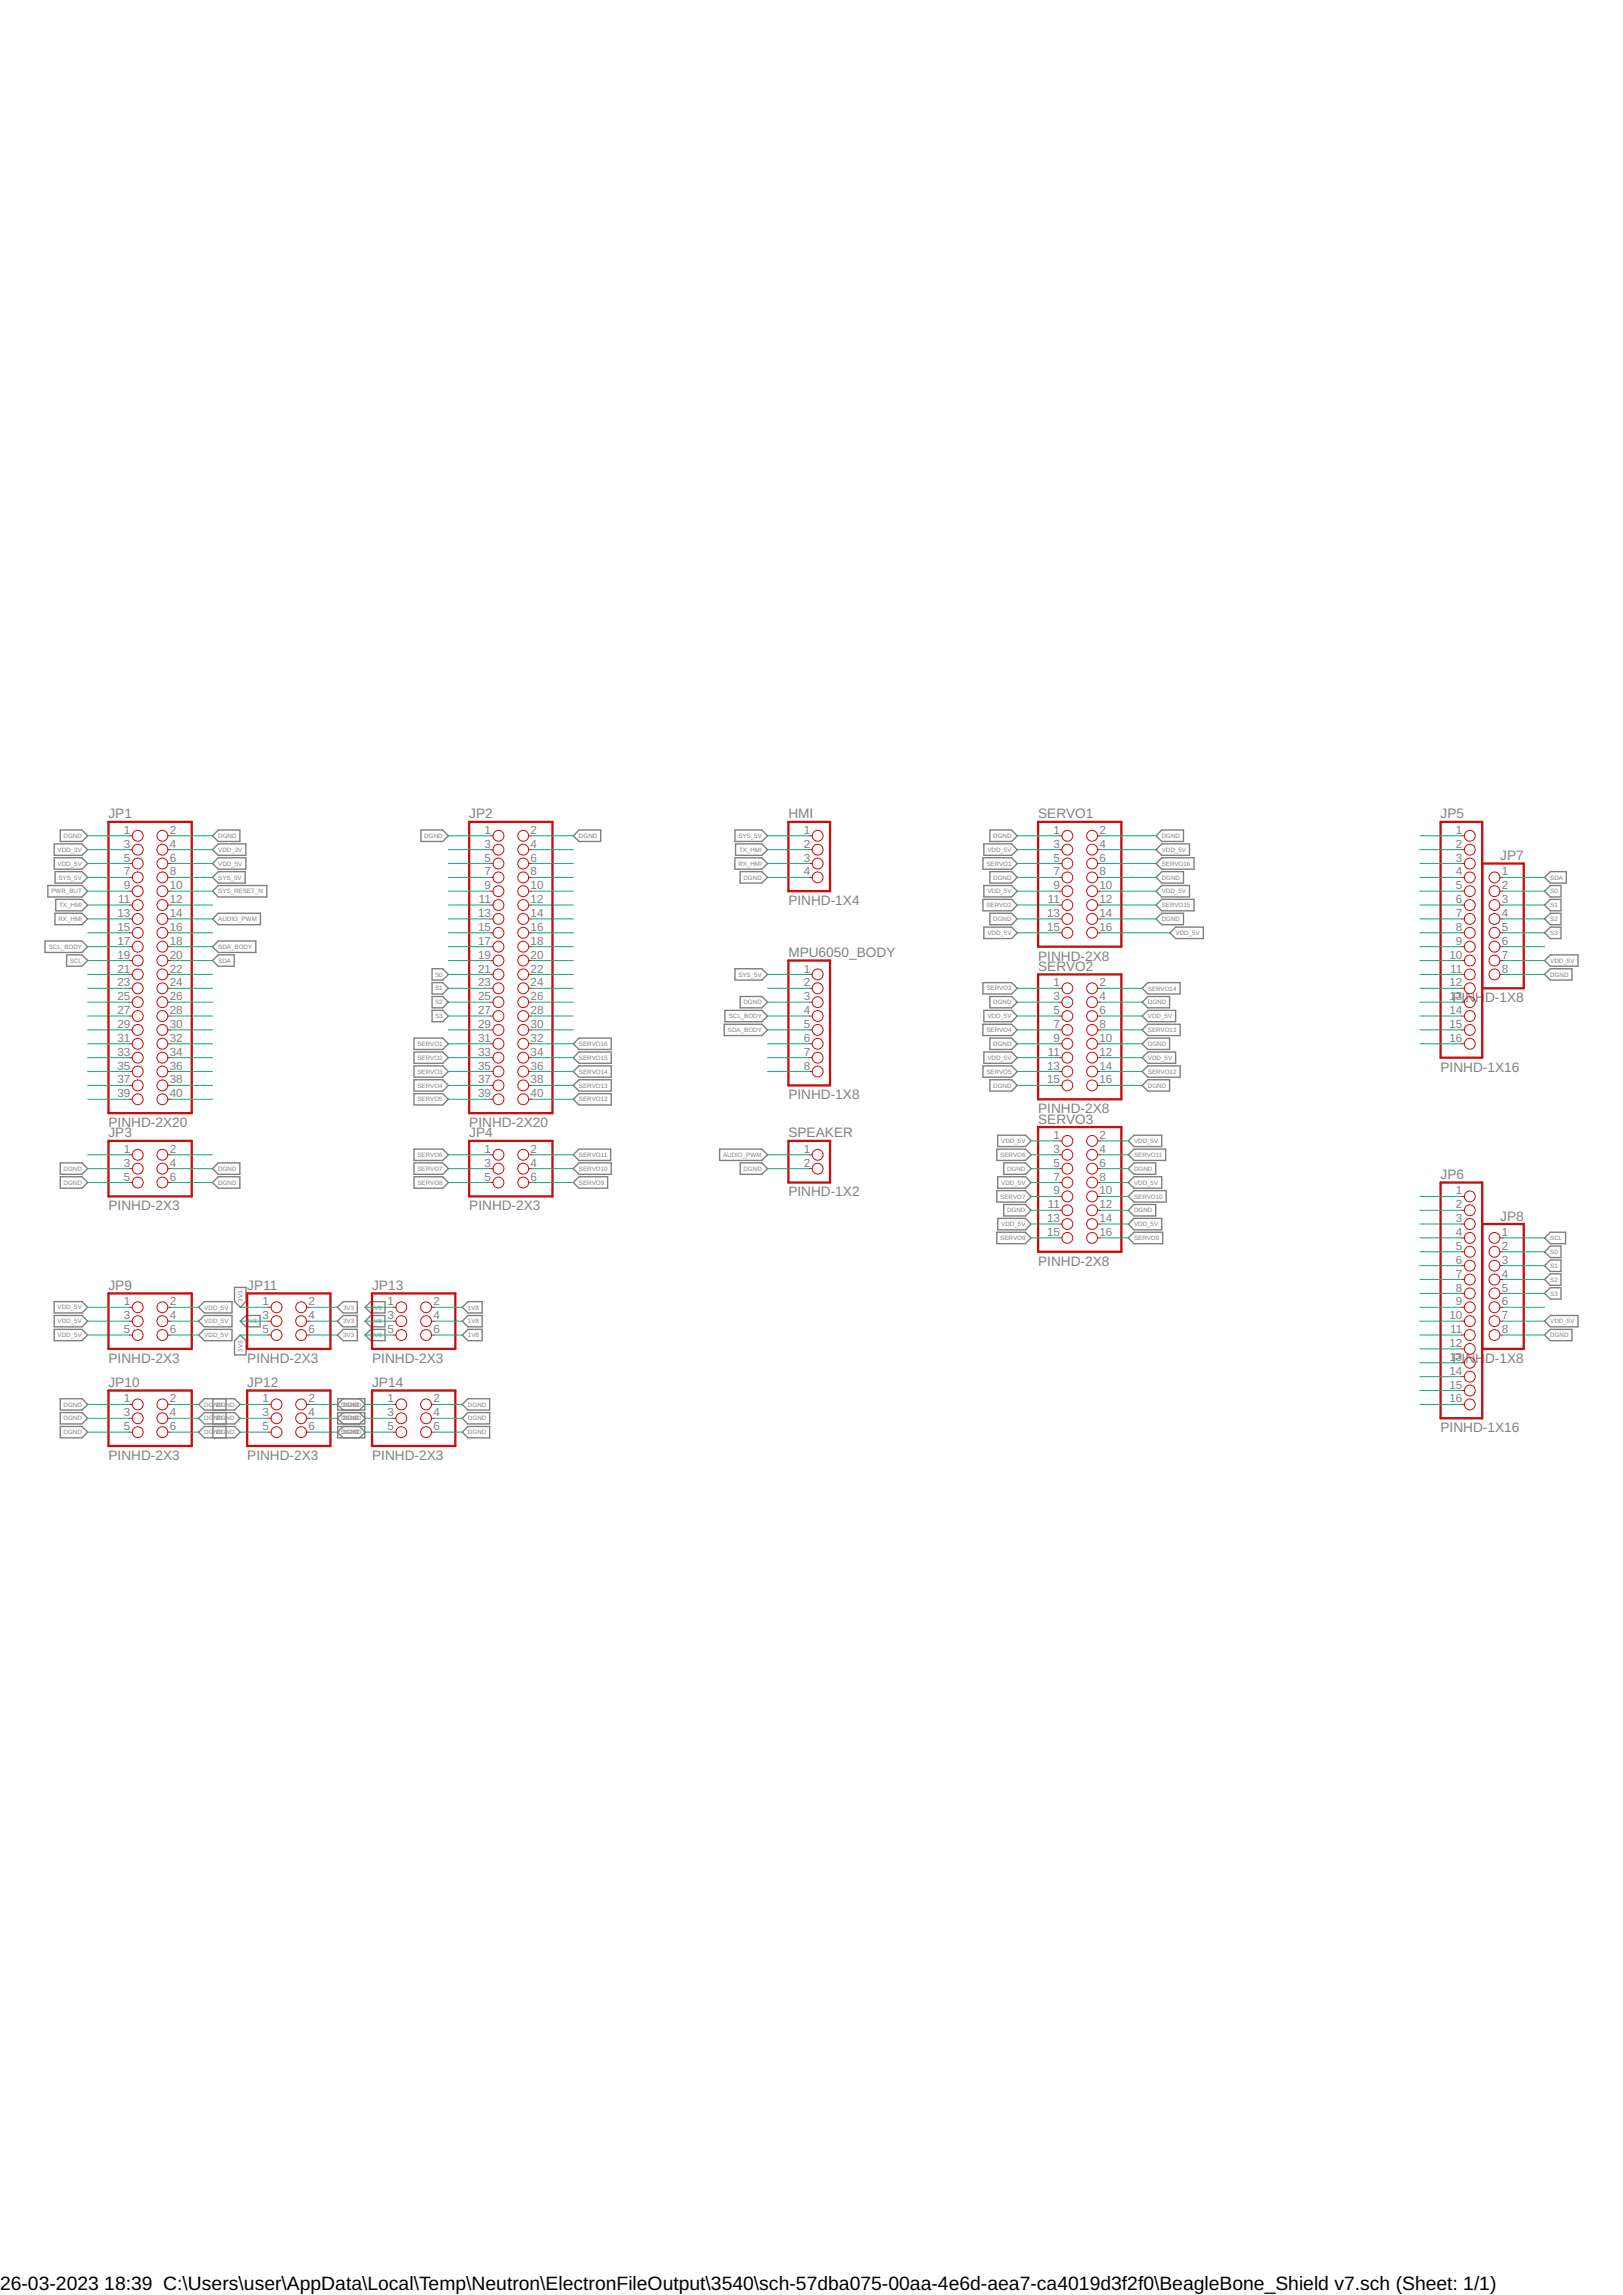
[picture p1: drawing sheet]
<svg xmlns="http://www.w3.org/2000/svg" width="297mm" height="420mm" viewBox="0 0 297 420" stroke-linecap="round" stroke-linejoin="round" font-family="sans-serif">
<defs><g id="words">
<g font-size="3.5">
<text x="0" y="419.2">26-03-2023</text>
<text x="19.1" y="419.2">18:39 C:\Users\user\AppData\Local\Temp\Neutron\ElectronFileOutput\3540\sch-57dba075-00aa-4e6d-aea7-ca4019d3f2f0\BeagleBone_Shield v7.sch (Sheet: 1/1)</text>
</g>
<g font-size="2.5" fill="#808080">
<text x="19.8" y="149.8">JP1</text>
<text x="85.9" y="149.8">JP2</text>
<text x="144.3" y="149.8">HMI</text>
<text x="190" y="149.8">SERVO1</text>
<text x="263.6" y="149.8">JP5</text>
<text x="274.6" y="157.4">JP7</text>
<text x="144.3" y="165.7">PINHD-1X4</text>
<text x="144.3" y="175.2">MPU6050_BODY</text>
<text x="190" y="175.9">PINHD-2X8</text>
<text x="190" y="177.8">SERVO2</text>
<text x="265.8" y="183.5">PINH</text>
<text x="271.8" y="183.5">D-1X8</text>
<text x="263.6" y="196.2">PINHD-1X16</text>
<text x="144.3" y="201.2">PINHD-1X8</text>
<text x="190" y="203.8">PINHD-2X8</text>
<text x="19.8" y="206.3">PINHD-2X20</text>
<text x="19.8" y="208.2">JP3</text>
<text x="85.9" y="206.3">PINHD-2X20</text>
<text x="85.9" y="208.2">JP4</text>
<text x="144.3" y="208.2">SPEAKER</text>
<text x="190" y="205.7">SERVO3</text>
<text x="263.6" y="215.8">JP6</text>
<text x="19.8" y="221.6">PINHD-2X3</text>
<text x="85.9" y="221.6">PINHD-2X3</text>
<text x="144.3" y="219">PINHD-1X2</text>
<text x="274.6" y="223.5">JP8</text>
<text x="190" y="231.7">PINHD-2X8</text>
<text x="19.8" y="236.2">JP9</text>
<text x="45.2" y="236.2">JP11</text>
<text x="68.1" y="236.2">JP13</text>
<text x="19.8" y="249.5">PINHD-2X3</text>
<text x="45.2" y="249.5">PINHD-2X3</text>
<text x="68.1" y="249.5">PINHD-2X3</text>
<text x="265.8" y="249.5">PINH</text>
<text x="271.8" y="249.5">D-1X8</text>
<text x="19.8" y="253.9">JP10</text>
<text x="45.2" y="253.9">JP12</text>
<text x="68.1" y="253.9">JP14</text>
<text x="263.6" y="262.2">PINHD-1X16</text>
<text x="19.8" y="267.3">PINHD-2X3</text>
<text x="45.2" y="267.3">PINHD-2X3</text>
<text x="68.1" y="267.3">PINHD-2X3</text>
</g>
<g font-size="2.1" fill="#808080">
<text x="22.7" y="152.7">1</text>
<text x="22.7" y="155.2">3</text>
<text x="31.1" y="152.7">2</text>
<text x="31.1" y="155.2">4</text>
<text x="88.7" y="152.7">1</text>
<text x="88.7" y="155.2">3</text>
<text x="97.1" y="152.7">2</text>
<text x="97.1" y="155.2">4</text>
<text x="147.1" y="152.7">1</text>
<text x="147.1" y="155.2">2</text>
<text x="192.8" y="152.7">1</text>
<text x="192.8" y="155.2">3</text>
<text x="201.2" y="152.7">2</text>
<text x="201.2" y="155.2">4</text>
<text x="266.5" y="152.7">1</text>
<text x="266.5" y="155.2">2</text>
<text x="22.7" y="157.7">5</text>
<text x="22.7" y="160.3">7</text>
<text x="31.1" y="157.7">6</text>
<text x="31.1" y="160.3">8</text>
<text x="88.7" y="157.7">5</text>
<text x="88.7" y="160.3">7</text>
<text x="97.1" y="157.7">6</text>
<text x="97.1" y="160.3">8</text>
<text x="147.1" y="157.7">3</text>
<text x="147.1" y="160.3">4</text>
<text x="192.8" y="157.7">5</text>
<text x="192.8" y="160.3">7</text>
<text x="201.2" y="157.7">6</text>
<text x="201.2" y="160.3">8</text>
<text x="266.5" y="157.7">3</text>
<text x="266.5" y="160.3">4</text>
<text x="274.9" y="160.3">1</text>
<text x="21.5" y="167.9">13</text>
<text x="21.6" y="165.3">11</text>
<text x="22.7" y="162.8">9</text>
<text x="31.1" y="162.8">10</text>
<text x="31.1" y="165.3">12</text>
<text x="31.1" y="167.9">14</text>
<text x="87.5" y="167.9">13</text>
<text x="87.7" y="165.3">11</text>
<text x="88.7" y="162.8">9</text>
<text x="97.1" y="162.8">10</text>
<text x="97.1" y="165.3">12</text>
<text x="97.1" y="167.9">14</text>
<text x="191.6" y="167.9">13</text>
<text x="191.8" y="165.3">11</text>
<text x="192.8" y="162.8">9</text>
<text x="201.2" y="162.8">10</text>
<text x="201.2" y="165.3">12</text>
<text x="201.2" y="167.9">14</text>
<text x="266.5" y="162.8">5</text>
<text x="266.5" y="165.3">6</text>
<text x="266.5" y="167.9">7</text>
<text x="274.9" y="162.8">2</text>
<text x="274.9" y="165.3">3</text>
<text x="274.9" y="167.9">4</text>
<text x="21.5" y="170.4">15</text>
<text x="21.5" y="173">17</text>
<text x="31.1" y="170.4">16</text>
<text x="31.1" y="173">18</text>
<text x="87.5" y="170.4">15</text>
<text x="87.5" y="173">17</text>
<text x="97.1" y="170.4">16</text>
<text x="97.1" y="173">18</text>
<text x="191.6" y="170.4">15</text>
<text x="201.2" y="170.4">16</text>
<text x="266.5" y="170.4">8</text>
<text x="266.5" y="173">9</text>
<text x="274.9" y="170.4">5</text>
<text x="274.9" y="173">6</text>
<text x="21.5" y="175.5">19</text>
<text x="21.5" y="178">21</text>
<text x="31.1" y="175.5">20</text>
<text x="31.1" y="178">22</text>
<text x="87.5" y="175.5">19</text>
<text x="87.5" y="178">21</text>
<text x="97.1" y="175.5">20</text>
<text x="97.1" y="178">22</text>
<text x="147.1" y="178">1</text>
<text x="265.3" y="175.5">10</text>
<text x="265.4" y="178">11</text>
<text x="274.9" y="175.5">7</text>
<text x="274.9" y="178">8</text>
<text x="21.5" y="180.6">23</text>
<text x="21.5" y="183.1">25</text>
<text x="21.5" y="185.7">27</text>
<text x="31.1" y="180.6">24</text>
<text x="31.1" y="183.1">26</text>
<text x="31.1" y="185.7">28</text>
<text x="87.5" y="180.6">23</text>
<text x="87.5" y="183.1">25</text>
<text x="87.5" y="185.7">27</text>
<text x="97.1" y="180.6">24</text>
<text x="97.1" y="183.1">26</text>
<text x="97.1" y="185.7">28</text>
<text x="147.1" y="180.6">2</text>
<text x="147.1" y="183.1">3</text>
<text x="147.1" y="185.7">4</text>
<text x="192.8" y="180.6">1</text>
<text x="192.8" y="183.1">3</text>
<text x="192.8" y="185.7">5</text>
<text x="201.2" y="180.6">2</text>
<text x="201.2" y="183.1">4</text>
<text x="201.2" y="185.7">6</text>
<text x="265.3" y="180.6">12</text>
<text x="265.3" y="183.1">13</text>
<text x="265.3" y="185.7">14</text>
<text x="21.5" y="188.2">29</text>
<text x="21.5" y="190.7">31</text>
<text x="31.1" y="188.2">30</text>
<text x="31.1" y="190.7">32</text>
<text x="87.5" y="188.2">29</text>
<text x="87.5" y="190.7">31</text>
<text x="97.1" y="188.2">30</text>
<text x="97.1" y="190.7">32</text>
<text x="147.1" y="188.2">5</text>
<text x="147.1" y="190.7">6</text>
<text x="192.8" y="188.2">7</text>
<text x="192.8" y="190.7">9</text>
<text x="201.2" y="188.2">8</text>
<text x="201.2" y="190.7">10</text>
<text x="265.3" y="188.2">15</text>
<text x="265.3" y="190.7">16</text>
<text x="21.5" y="193.3">33</text>
<text x="21.5" y="195.8">35</text>
<text x="31.1" y="193.3">34</text>
<text x="31.1" y="195.8">36</text>
<text x="87.5" y="193.3">33</text>
<text x="87.5" y="195.8">35</text>
<text x="97.1" y="193.3">34</text>
<text x="97.1" y="195.8">36</text>
<text x="147.1" y="193.3">7</text>
<text x="147.1" y="195.8">8</text>
<text x="191.6" y="195.8">13</text>
<text x="191.8" y="193.3">11</text>
<text x="201.2" y="193.3">12</text>
<text x="201.2" y="195.8">14</text>
<text x="21.5" y="198.4">37</text>
<text x="21.5" y="200.9">39</text>
<text x="31.1" y="198.4">38</text>
<text x="31.1" y="200.9">40</text>
<text x="87.5" y="198.4">37</text>
<text x="87.5" y="200.9">39</text>
<text x="97.1" y="198.4">38</text>
<text x="97.1" y="200.9">40</text>
<text x="191.6" y="198.4">15</text>
<text x="201.2" y="198.4">16</text>
<text x="192.8" y="208.5">1</text>
<text x="201.2" y="208.5">2</text>
<text x="22.7" y="211.1">1</text>
<text x="22.7" y="213.6">3</text>
<text x="31.1" y="211.1">2</text>
<text x="31.1" y="213.6">4</text>
<text x="88.7" y="211.1">1</text>
<text x="88.7" y="213.6">3</text>
<text x="97.1" y="211.1">2</text>
<text x="97.1" y="213.6">4</text>
<text x="147.1" y="211.1">1</text>
<text x="147.1" y="213.6">2</text>
<text x="192.8" y="211.1">3</text>
<text x="192.8" y="213.6">5</text>
<text x="201.2" y="211.1">4</text>
<text x="201.2" y="213.6">6</text>
<text x="22.7" y="216.1">5</text>
<text x="31.1" y="216.1">6</text>
<text x="88.7" y="216.1">5</text>
<text x="97.1" y="216.1">6</text>
<text x="191.8" y="221.2">11</text>
<text x="192.8" y="216.1">7</text>
<text x="192.8" y="218.7">9</text>
<text x="201.2" y="216.1">8</text>
<text x="201.2" y="218.7">10</text>
<text x="201.2" y="221.2">12</text>
<text x="266.5" y="218.7">1</text>
<text x="266.5" y="221.2">2</text>
<text x="191.6" y="223.7">13</text>
<text x="191.6" y="226.3">15</text>
<text x="201.2" y="223.7">14</text>
<text x="201.2" y="226.3">16</text>
<text x="266.5" y="223.7">3</text>
<text x="266.5" y="226.3">4</text>
<text x="274.9" y="226.3">1</text>
<text x="266.5" y="228.8">5</text>
<text x="266.5" y="231.4">6</text>
<text x="266.5" y="233.9">7</text>
<text x="274.9" y="228.8">2</text>
<text x="274.9" y="231.4">3</text>
<text x="274.9" y="233.9">4</text>
<text x="22.7" y="239">1</text>
<text x="31.1" y="239">2</text>
<text x="48.1" y="239">1</text>
<text x="56.5" y="239">2</text>
<text x="70.9" y="239">1</text>
<text x="79.3" y="239">2</text>
<text x="266.5" y="236.4">8</text>
<text x="266.5" y="239">9</text>
<text x="274.9" y="236.4">5</text>
<text x="274.9" y="239">6</text>
<text x="22.7" y="241.5">3</text>
<text x="22.7" y="244.1">5</text>
<text x="31.1" y="241.5">4</text>
<text x="31.1" y="244.1">6</text>
<text x="48.1" y="241.5">3</text>
<text x="48.1" y="244.1">5</text>
<text x="56.5" y="241.5">4</text>
<text x="56.5" y="244.1">6</text>
<text x="70.9" y="241.5">3</text>
<text x="70.9" y="244.1">5</text>
<text x="79.3" y="241.5">4</text>
<text x="79.3" y="244.1">6</text>
<text x="265.3" y="241.5">10</text>
<text x="265.4" y="244.1">11</text>
<text x="274.9" y="241.5">7</text>
<text x="274.9" y="244.1">8</text>
<text x="265.3" y="246.6">12</text>
<text x="265.3" y="249.1">13</text>
<text x="265.3" y="251.7">14</text>
<text x="22.7" y="256.8">1</text>
<text x="31.1" y="256.8">2</text>
<text x="48.1" y="256.8">1</text>
<text x="56.5" y="256.8">2</text>
<text x="70.9" y="256.8">1</text>
<text x="79.3" y="256.8">2</text>
<text x="265.3" y="254.2">15</text>
<text x="265.3" y="256.8">16</text>
<text x="22.7" y="259.3">3</text>
<text x="22.7" y="261.8">5</text>
<text x="31.1" y="259.3">4</text>
<text x="31.1" y="261.8">6</text>
<text x="48.1" y="259.3">3</text>
<text x="48.1" y="261.8">5</text>
<text x="56.5" y="259.3">4</text>
<text x="56.5" y="261.8">6</text>
<text x="70.9" y="259.3">3</text>
<text x="70.9" y="261.8">5</text>
<text x="79.3" y="259.3">4</text>
<text x="79.3" y="261.8">6</text>
</g>
<g font-size="1.1" fill="#808080">
<text x="10.6" y="156">VDD_3V</text>
<text x="11.6" y="153.4">DGND</text>
<text x="39.9" y="153.4">DGND</text>
<text x="39.9" y="156">VDD_3V</text>
<text x="77.7" y="153.4">DGND</text>
<text x="106" y="153.4">DGND</text>
<text x="135.1" y="153.4">SYS_5V</text>
<text x="135.3" y="155.9">TX_HMI</text>
<text x="180.7" y="155.9">VDD_5V</text>
<text x="181.8" y="153.4">DGND</text>
<text x="212.6" y="153.4">DGND</text>
<text x="212.6" y="156">VDD_5V</text>
<text x="10.6" y="158.5">VDD_5V</text>
<text x="10.7" y="161">SYS_5V</text>
<text x="39.9" y="161">SYS_5V</text>
<text x="39.9" y="158.5">VDD_5V</text>
<text x="135.1" y="158.5">RX_HMI</text>
<text x="136.1" y="161">DGND</text>
<text x="180.5" y="158.5">SERVO1</text>
<text x="181.8" y="161">DGND</text>
<text x="212.6" y="161">DGND</text>
<text x="212.6" y="158.5">SERVO16</text>
<text x="283.7" y="161">SDA</text>
<text x="9.3" y="163.6">PWR_BUT</text>
<text x="10.8" y="166.1">TX_HMI</text>
<text x="39.9" y="163.6">SYS_RESET_N</text>
<text x="180.5" y="166.1">SERVO2</text>
<text x="180.7" y="163.6">VDD_5V</text>
<text x="212.6" y="163.6">VDD_5V</text>
<text x="212.6" y="166.1">SERVO15</text>
<text x="283.7" y="163.6">S0</text>
<text x="283.7" y="166.1">S1</text>
<text x="8.9" y="173.7">SCL_BODY</text>
<text x="10.7" y="168.6">RX_HMI</text>
<text x="39.9" y="173.7">SDA_BODY</text>
<text x="39.9" y="168.6">AUDIO_PWM</text>
<text x="180.7" y="171.2">VDD_5V</text>
<text x="181.8" y="168.6">DGND</text>
<text x="212.6" y="168.6">DGND</text>
<text x="215.2" y="171.2">VDD_5V</text>
<text x="283.7" y="168.6">S2</text>
<text x="283.7" y="171.2">S3</text>
<text x="12.8" y="176.3">SCL</text>
<text x="39.9" y="176.3">SDA</text>
<text x="79.6" y="178.8">S0</text>
<text x="135.1" y="178.8">SYS_5V</text>
<text x="283.7" y="178.8">DGND</text>
<text x="283.7" y="176.3">VDD_5V</text>
<text x="79.6" y="181.3">S1</text>
<text x="79.6" y="183.9">S2</text>
<text x="136.1" y="183.9">DGND</text>
<text x="180.5" y="181.3">SERVO3</text>
<text x="181.8" y="183.9">DGND</text>
<text x="210.1" y="183.9">DGND</text>
<text x="210.1" y="181.3">SERVO14</text>
<text x="76.4" y="191.5">SERVO1</text>
<text x="79.6" y="186.4">S3</text>
<text x="106" y="191.5">SERVO16</text>
<text x="133.2" y="189">SDA_BODY</text>
<text x="133.4" y="186.4">SCL_BODY</text>
<text x="180.5" y="189">SERVO4</text>
<text x="180.7" y="186.4">VDD_5V</text>
<text x="181.8" y="191.5">DGND</text>
<text x="210.1" y="191.5">DGND</text>
<text x="210.1" y="186.4">VDD_5V</text>
<text x="210.1" y="189">SERVO13</text>
<text x="76.4" y="194">SERVO2</text>
<text x="76.4" y="196.6">SERVO3</text>
<text x="106" y="194">SERVO15</text>
<text x="106" y="196.6">SERVO14</text>
<text x="180.5" y="196.6">SERVO5</text>
<text x="180.7" y="194">VDD_5V</text>
<text x="210.1" y="194">VDD_5V</text>
<text x="210.1" y="196.6">SERVO12</text>
<text x="76.4" y="199.1">SERVO4</text>
<text x="76.4" y="201.6">SERVO5</text>
<text x="106" y="199.1">SERVO13</text>
<text x="106" y="201.7">SERVO12</text>
<text x="181.8" y="199.1">DGND</text>
<text x="210.1" y="199.1">DGND</text>
<text x="183.2" y="209.3">VDD_5V</text>
<text x="207.5" y="209.3">VDD_5V</text>
<text x="11.6" y="214.3">DGND</text>
<text x="39.9" y="214.3">DGND</text>
<text x="76.4" y="211.8">SERVO6</text>
<text x="76.4" y="214.3">SERVO7</text>
<text x="106" y="211.8">SERVO11</text>
<text x="106" y="214.4">SERVO10</text>
<text x="132.3" y="211.8">AUDIO_PWM</text>
<text x="136.1" y="214.3">DGND</text>
<text x="183.1" y="211.8">SERVO6</text>
<text x="184.3" y="214.3">DGND</text>
<text x="207.5" y="214.4">DGND</text>
<text x="207.5" y="211.8">SERVO11</text>
<text x="11.6" y="216.9">DGND</text>
<text x="39.9" y="216.9">DGND</text>
<text x="76.4" y="216.9">SERVO8</text>
<text x="106" y="216.9">SERVO9</text>
<text x="183.1" y="219.4">SERVO7</text>
<text x="183.2" y="216.9">VDD_5V</text>
<text x="184.3" y="222">DGND</text>
<text x="207.5" y="222">DGND</text>
<text x="207.5" y="216.9">VDD_5V</text>
<text x="207.5" y="219.4">SERVO10</text>
<text x="183.1" y="227">SERVO8</text>
<text x="183.2" y="224.5">VDD_5V</text>
<text x="207.5" y="224.5">VDD_5V</text>
<text x="207.5" y="227">SERVO9</text>
<text x="283.7" y="227">SCL</text>
<text x="283.7" y="229.6">S0</text>
<text x="283.7" y="232.1">S1</text>
<text x="10.6" y="239.7">VDD_5V</text>
<text x="37.4" y="239.7">VDD_5V</text>
<text x="44.4" y="238.3" transform="rotate(-90 44.4 238.3)">3V3</text>
<text x="62.8" y="239.7">3V3</text>
<text x="67.9" y="239.7">1V8</text>
<text x="85.6" y="239.7">1V8</text>
<text x="283.7" y="234.7">S2</text>
<text x="283.7" y="237.2">S3</text>
<text x="10.6" y="242.3">VDD_5V</text>
<text x="10.6" y="244.8">VDD_5V</text>
<text x="37.4" y="242.3">VDD_5V</text>
<text x="37.4" y="244.8">VDD_5V</text>
<text x="45" y="242.3">3V3</text>
<text x="62.8" y="242.3">3V3</text>
<text x="62.8" y="244.8">3V3</text>
<text x="67.9" y="242.3">1V8</text>
<text x="67.9" y="244.8">1V8</text>
<text x="85.6" y="242.3">1V8</text>
<text x="85.6" y="244.8">1V8</text>
<text x="283.7" y="244.8">DGND</text>
<text x="283.7" y="242.3">VDD_5V</text>
<text x="44.4" y="247.5" transform="rotate(-90 44.4 247.5)">3V3</text>
<text x="11.6" y="257.5">DGND</text>
<text x="37.4" y="257.5">DG</text>
<text x="39.1" y="257.5">NDDGND</text>
<text x="62.4" y="257.5">DDGND</text>
<text x="63.6" y="257.5">GND</text>
<text x="85.6" y="257.5">DGND</text>
<text x="11.6" y="260">DGND</text>
<text x="11.6" y="262.6">DGND</text>
<text x="37.4" y="260.1">DG</text>
<text x="37.4" y="262.6">DG</text>
<text x="39.1" y="260.1">NDDGND</text>
<text x="39.1" y="262.6">NDDGND</text>
<text x="62.4" y="260">DDGND</text>
<text x="62.4" y="262.6">DDGND</text>
<text x="63.6" y="260.1">GND</text>
<text x="63.6" y="262.6">GND</text>
<text x="85.6" y="260.1">DGND</text>
<text x="85.6" y="262.6">DGND</text>
</g>
</g></defs>
<g fill="none" stroke="#808080" stroke-width=".25">
<path d="M9.9 154.5h5.1l1 1.1-1 1h-5.1zM9.9 157h5.1l1 1.1-1 1h-5.1zM10.1 159.6h4.9l1 1-1 1.1h-4.9zM11 152h4l1 1-1 1.1h-4zM39.9 152h4v2.1h-4l-1-1.1zM39.9 159.6h5v2.1h-5l-1-1.1zM39.9 154.5h5.1v2.1h-5.1l-1-1zM39.9 157h5.1v2.1h-5.1l-1-1zM77 152h4l1.1 1-1.1 1.1h-4zM106 152h3.9v2.1h-3.9l-1.1-1.1zM134.5 157h4.9l1.1 1.1-1.1 1h-4.9zM134.5 152h4.9l1.1 1-1.1 1.1h-4.9z"/>
<path d="M134.6 154.5h4.8l1.1 1.1-1.1 1h-4.8zM135.5 159.6h3.9l1.1 1-1.1 1.1h-3.9zM179.9 157h5.2l1.1 1.1-1.1 1h-5.2zM180.1 154.5h5l1.1 1.1-1.1 1h-5zM181.2 152h3.9l1.1 1-1.1 1.1h-3.9zM181.2 159.6h3.9l1.1 1-1.1 1.1h-3.9zM212.6 152h4v2.1h-4l-1-1.1zM212.6 159.6h4v2.1h-4l-1-1.1zM212.6 154.5h5.1v2.1h-5.1l-1-1zM212.6 157h5.9v2.1h-5.9l-1-1zM8.2 172.3h6.8l1 1-1 1.1h-6.8zM8.8 162.1h6.2l1 1.1-1 1h-6.2z"/>
<path d="M10.1 167.2h4.9l1 1-1 1.1h-4.9zM10.2 164.7h4.8l1 1-1 1.1h-4.8zM12.2 174.8h2.8l1 1.1-1 1h-2.8zM38.9 168.2l1-1h7.8v2.1h-7.8zM38.9 163.2l1-1.1h8.9v2.1h-8.9zM38.9 173.3l1-1h6.9v2.1h-6.9zM39.9 174.8h3v2.1h-3l-1-1zM79.1 177.4h1.9l1.1 1-1.1 1h-1.9zM79.1 179.9h1.9l1.1 1-1.1 1.1h-1.9zM134.5 177.4h4.9l1.1 1-1.1 1h-4.9zM179.9 164.7h5.2l1.1 1-1.1 1.1h-5.2zM179.9 179.9h5.2l1.1 1-1.1 1.1h-5.2z"/>
<path d="M180.1 162.1h5l1.1 1.1-1.1 1h-5zM180.1 169.7h5l1.1 1.1-1.1 1h-5zM181.2 167.2h3.9l1.1 1-1.1 1.1h-3.9zM211.6 168.2l1-1h4v2.1h-4zM211.6 165.7l1-1h5.9v2.1h-5.9zM211.6 163.2l1-1.1h5.1v2.1h-5.1zM214.1 170.8l1.1-1.1h5v2.1h-5zM282.7 160.6l1-1h3v2.1h-3zM282.7 168.2l1-1h2v2.1h-2zM282.7 178.4l1-1h4v2h-4zM282.7 163.2l1-1.1h2v2.1h-2zM282.7 165.7l1-1h2v2.1h-2z"/>
<path d="M282.7 170.8l1-1.1h2v2.1h-2zM282.7 175.9l1-1.1h5.1v2.1h-5.1zM75.8 190.1h5.2l1.1 1-1.1 1h-5.2zM75.8 192.6h5.2l1.1 1-1.1 1.1h-5.2zM75.8 197.7h5.2l1.1 1-1.1 1h-5.2zM75.8 195.1h5.2l1.1 1.1-1.1 1h-5.2zM79.1 182.4h1.9l1.1 1.1-1.1 1h-1.9zM79.1 185h1.9l1.1 1-1.1 1h-1.9zM104.9 198.7l1.1-1h5.9v2h-5.9zM104.9 191.1l1.1-1h5.9v2h-5.9zM104.9 193.6l1.1-1h5.9v2.1h-5.9zM104.9 196.2l1.1-1.1h5.9v2.1h-5.9z"/>
<path d="M132.5 187.5h6.9l1.1 1.1-1.1 1h-6.9zM132.7 185h6.7l1.1 1-1.1 1h-6.7zM135.5 182.4h3.9l1.1 1.1-1.1 1h-3.9zM179.9 187.5h5.2l1.1 1.1-1.1 1h-5.2zM179.9 195.1h5.2l1.1 1.1-1.1 1h-5.2zM180.1 192.6h5l1.1 1-1.1 1.1h-5zM180.1 185h5l1.1 1-1.1 1h-5zM181.2 182.4h3.9l1.1 1.1-1.1 1h-3.9zM181.2 190.1h3.9l1.1 1-1.1 1h-3.9zM181.2 197.7h3.9l1.1 1-1.1 1h-3.9zM209 183.5l1.1-1.1h4v2.1h-4zM209 191.1l1.1-1h4v2h-4z"/>
<path d="M209 198.7l1.1-1h4v2h-4zM209 193.6l1.1-1h5.1v2.1h-5.1zM209 186l1.1-1h5.1v2h-5.1zM209 188.6l1.1-1.1h5.9v2.1h-5.9zM209 196.2l1.1-1.1h5.9v2.1h-5.9zM209 180.9l1.1-1h5.9v2.1h-5.9zM11 212.9h4l1 1.1-1 1h-4zM11 215.4h4l1 1.1-1 1h-4zM39.9 212.9h4v2.1h-4l-1-1zM39.9 215.4h4v2.1h-4l-1-1zM75.8 212.9h5.2l1.1 1.1-1.1 1h-5.2zM75.8 215.4h5.2l1.1 1.1-1.1 1h-5.2z"/>
<path d="M75.8 210.4h5.2l1.1 1-1.1 1h-5.2zM75.8 200.2h5.2l1.1 1.1-1.1 1h-5.2zM104.9 201.3l1.1-1.1h5.9v2.1h-5.9zM104.9 211.4l1.1-1h5.8v2h-5.8zM106 212.9h5.9v2.1h-5.9l-1.1-1zM106 215.4h5.2v2.1h-5.2l-1.1-1zM131.7 210.4h7.7l1.1 1-1.1 1h-7.7zM135.5 212.9h3.9l1.1 1.1-1.1 1h-3.9zM182.4 210.4h5.3l1 1-1 1h-5.3zM182.4 218h5.3l1 1-1 1.1h-5.3zM182.6 215.4h5.1l1 1.1-1 1h-5.1zM182.6 207.8h5.1l1 1.1-1 1h-5.1z"/>
<path d="M183.7 212.9h4l1 1.1-1 1h-4zM206.5 211.4l1-1h5.8v2h-5.8zM206.5 208.9l1-1.1h5.1v2.1h-5.1zM207.5 212.9h4v2.1h-4l-1-1zM207.5 215.4h5.1v2.1h-5.1l-1-1zM207.5 218h5.9v2.1h-5.9l-1-1.1zM9.9 238.3h5.1l1 1-1 1.1h-5.1zM36.4 239.3l1-1h5.1v2.1h-5.1zM42.9 235.7h2.1v2.6l-1 1-1.1-1zM61.7 239.3l1.1-1h2.6v2.1h-2.6zM66.8 239.3l1.1-1h2.6v2.1h-2.6zM84.6 239.3l1-1h2.6v2.1h-2.6z"/>
<path d="M182.4 225.6h5.3l1 1-1 1.1h-5.3zM182.6 223.1h5.1l1 1-1 1h-5.1zM183.7 220.5h4l1 1.1-1 1h-4zM206.5 224.1l1-1h5.1v2h-5.1zM206.5 226.6l1-1h5.3v2.1h-5.3zM207.5 220.5h4v2.1h-4l-1-1zM282.7 226.6l1-1h2.8v2.1h-2.8zM282.7 229.2l1-1.1h2v2.1h-2zM282.7 231.7l1-1h2v2.1h-2zM282.7 234.3l1-1.1h2v2.1h-2zM282.7 236.8l1-1h2v2h-2zM9.9 240.8h5.1l1 1.1-1 1h-5.1z"/>
<path d="M9.9 243.4h5.1l1 1-1 1h-5.1zM11 256.1h4l1 1-1 1h-4zM11 258.6h4l1 1.1-1 1h-4zM36.4 241.9l1-1.1h5.1v2.1h-5.1zM37.4 256.1h5.5l1.1 1-1.1 1h-5.5l-1-1zM37.4 258.6h5.5l1.1 1.1-1.1 1h-5.5l-1-1zM37.4 243.4h5.1v2h-5.1l-1-1zM39 256.1v2M39 258.6v2.1M41.4 256.1v2M41.4 258.6v2.1M42.9 245.4l1.1-1 1 1v2.7h-2.1z"/>
<path d="M44 241.9l1-1.1h2.6v2.1h-2.6zM61.7 244.4l1.1-1h2.6v2h-2.6zM61.7 241.9l1.1-1.1h2.6v2.1h-2.6zM61.8 256.1h5v2h-5zM61.8 258.6h5v2.1h-5zM62.8 256.1l-1.1 1 1.1 1M62.8 258.6l-1.1 1.1 1.1 1M65.8 256.1l1 1-1 1M65.8 258.6l1 1.1-1 1M66.8 241.9l1.1-1.1h2.6v2.1h-2.6zM67.9 243.4h2.6v2h-2.6l-1.1-1zM84.6 257.1l1-1h4v2h-4z"/>
<path d="M84.6 259.7l1-1.1h4v2.1h-4zM84.6 241.9l1-1.1h2.6v2.1h-2.6zM84.6 244.4l1-1h2.6v2h-2.6zM282.7 244.4l1-1h4v2h-4zM282.7 241.9l1-1.1h5.1v2.1h-5.1zM11 261.2h4l1 1-1 1h-4zM37.4 261.2h5.5l1.1 1-1.1 1h-5.5l-1-1zM39 261.2v2M41.4 261.2v2M61.8 261.2h5v2h-5zM62.8 261.2l-1.1 1 1.1 1M65.8 261.2l1 1-1 1"/>
<path d="M84.6 262.2l1-1h4v2h-4z"/>
</g>
<g fill="none" stroke="#c90d0c" stroke-width=".42">
<path d="M19.9 150.5h15.2v53.3h-15.2zM85.9 150.5h15.2v53.3h-15.2zM144.3 150.5h7.6v12.7h-7.6zM190 150.5h15.2v22.8h-15.2zM263.7 150.5h7.6v43.1h-7.6zM271.3 158.1h7.6v22.8h-7.6M144.3 175.9h7.6v22.8h-7.6zM190 178.4h15.2v22.9h-15.2zM19.9 208.9h15.2v10.1h-15.2zM85.9 208.9h15.2v10.1h-15.2zM144.3 208.9h7.6v7.6h-7.6zM190 206.3h15.2v22.9h-15.2z"/>
<path d="M263.7 216.5h7.6v43.2h-7.6zM19.9 236.8h15.2v10.2h-15.2zM45.2 236.8h15.3v10.2h-15.3zM68.1 236.8h15.2v10.2h-15.2zM271.3 224.1h7.6v22.9h-7.6M19.9 254.6h15.2v10.1h-15.2zM45.2 254.6h15.3v10.1h-15.3zM68.1 254.6h15.2v10.1h-15.2z"/>
</g>
<g fill="none" stroke="#c90d0c" stroke-width=".18">
<path d="M23.7 153h.5M23.7 155.6h.5M23.7 158.1h.5M30.7 153h.6M30.7 155.6h.6M30.7 158.1h.6M89.7 153h.5M89.7 155.6h.5M89.7 158.1h.5M96.8 153h.5M96.8 155.6h.5M96.8 158.1h.5"/>
<path d="M148.1 153h.6M148.1 155.6h.6M148.1 158.1h.6M193.8 153h.6M193.8 155.6h.6M193.8 158.1h.6M200.9 153h.5M200.9 155.6h.5M200.9 158.1h.5M267.5 153h.5M267.5 155.6h.5M267.5 158.1h.5"/>
<path d="M23.7 160.6h.5M23.7 163.2h.5M23.7 165.7h.5M23.7 168.2h.5M23.7 170.8h.5M23.7 173.3h.5M23.7 175.9h.5M23.7 178.4h.5M30.7 160.6h.6M30.7 163.2h.6M30.7 165.7h.6M30.7 168.2h.6"/>
<path d="M30.7 170.8h.6M30.7 173.3h.6M30.7 175.9h.6M30.7 178.4h.6M89.7 160.6h.5M89.7 163.2h.5M89.7 165.7h.5M89.7 168.2h.5M89.7 170.8h.5M89.7 173.3h.5M89.7 175.9h.5M89.7 178.4h.5"/>
<path d="M96.8 160.6h.5M96.8 163.2h.5M96.8 165.7h.5M96.8 168.2h.5M96.8 170.8h.5M96.8 173.3h.5M96.8 175.9h.5M96.8 178.4h.5M148.1 160.6h.6M148.1 178.4h.6M193.8 160.6h.6M193.8 163.2h.6"/>
<path d="M193.8 165.7h.6M193.8 168.2h.6M193.8 170.8h.6M200.9 160.6h.5M200.9 163.2h.5M200.9 165.7h.5M200.9 168.2h.5M200.9 170.8h.5M267.5 160.6h.5M267.5 163.2h.5M267.5 165.7h.5M267.5 168.2h.5"/>
<path d="M267.5 170.8h.5M267.5 173.3h.5M267.5 175.9h.5M267.5 178.4h.5M274.5 160.6h.6M274.5 163.2h.6M274.5 165.7h.6M274.5 168.2h.6M274.5 170.8h.6M274.5 173.3h.6M274.5 175.9h.6M274.5 178.4h.6"/>
<path d="M23.7 180.9h.5M23.7 183.5h.5M23.7 186h.5M23.7 188.6h.5M23.7 191.1h.5M23.7 193.6h.5M23.7 196.2h.5M23.7 198.7h.5M30.7 180.9h.6M30.7 183.5h.6M30.7 186h.6M30.7 188.6h.6"/>
<path d="M30.7 191.1h.6M30.7 193.6h.6M30.7 196.2h.6M30.7 198.7h.6M89.7 180.9h.5M89.7 183.5h.5M89.7 186h.5M89.7 188.6h.5M89.7 191.1h.5M89.7 193.6h.5M89.7 196.2h.5M89.7 198.7h.5"/>
<path d="M96.8 180.9h.5M96.8 183.5h.5M96.8 186h.5M96.8 188.6h.5M96.8 191.1h.5M96.8 193.6h.5M96.8 196.2h.5M96.8 198.7h.5M148.1 180.9h.6M148.1 183.5h.6M148.1 186h.6M148.1 188.6h.6"/>
<path d="M148.1 191.1h.6M148.1 193.6h.6M148.1 196.2h.6M193.8 180.9h.6M193.8 183.5h.6M193.8 186h.6M193.8 188.6h.6M193.8 191.1h.6M193.8 193.6h.6M193.8 196.2h.6M193.8 198.7h.6M200.9 180.9h.5"/>
<path d="M200.9 183.5h.5M200.9 186h.5M200.9 188.6h.5M200.9 191.1h.5M200.9 193.6h.5M200.9 196.2h.5M200.9 198.7h.5M267.5 180.9h.5M267.5 183.5h.5M267.5 186h.5M267.5 188.6h.5M267.5 191.1h.5"/>
<path d="M23.7 201.3h.5M23.7 211.4h.5M23.7 214h.5M23.7 216.5h.5M30.7 201.3h.6M30.7 211.4h.6M30.7 214h.6M30.7 216.5h.6M89.7 201.3h.5M89.7 211.4h.5M89.7 214h.5M89.7 216.5h.5"/>
<path d="M96.8 201.3h.5M96.8 211.4h.5M96.8 214h.5M96.8 216.5h.5M148.1 211.4h.6M148.1 214h.6M193.8 211.4h.6M193.8 214h.6M193.8 216.5h.6M193.8 208.9h.6M193.8 219h.6M200.9 211.4h.5"/>
<path d="M200.9 214h.5M200.9 216.5h.5M200.9 208.9h.5M200.9 219h.5M267.5 219h.5M23.7 239.3h.5M30.7 239.3h.6M49 239.3h.6M56.1 239.3h.6M71.9 239.3h.6M79 239.3h.5M193.8 221.6h.6"/>
<path d="M193.8 224.1h.6M193.8 226.6h.6M200.9 221.6h.5M200.9 224.1h.5M200.9 226.6h.5M267.5 221.6h.5M267.5 224.1h.5M267.5 226.6h.5M267.5 229.2h.5M267.5 231.7h.5M267.5 234.3h.5M267.5 236.8h.5"/>
<path d="M267.5 239.3h.5M274.5 226.6h.6M274.5 229.2h.6M274.5 231.7h.6M274.5 234.3h.6M274.5 236.8h.6M274.5 239.3h.6M23.7 241.9h.5M23.7 244.4h.5M23.7 257.1h.5M23.7 259.7h.5M30.7 241.9h.6"/>
<path d="M30.7 244.4h.6M30.7 257.1h.6M30.7 259.7h.6M49 241.9h.6M49 244.4h.6M49 257.1h.6M49 259.7h.6M56.1 241.9h.6M56.1 244.4h.6M56.1 257.1h.6M56.1 259.7h.6M71.9 241.9h.6"/>
<path d="M71.9 244.4h.6M71.9 257.1h.6M71.9 259.7h.6M79 241.9h.5M79 244.4h.5M79 257.1h.5M79 259.7h.5M267.5 241.9h.5M267.5 244.4h.5M267.5 247h.5M267.5 249.5h.5M267.5 252h.5"/>
<path d="M267.5 254.6h.5M267.5 257.1h.5M274.5 241.9h.6M274.5 244.4h.6M23.7 262.2h.5M30.7 262.2h.6M49 262.2h.6M56.1 262.2h.6M71.9 262.2h.6M79 262.2h.5"/>
<circle cx="25.2" cy="155.6" r=".99"/>
<circle cx="25.2" cy="153" r=".99"/>
<circle cx="25.2" cy="158.1" r=".99"/>
<circle cx="29.7" cy="155.6" r=".99"/>
<circle cx="29.7" cy="153" r=".99"/>
<circle cx="29.7" cy="158.1" r=".99"/>
<circle cx="91.2" cy="158.1" r=".99"/>
<circle cx="91.2" cy="155.6" r=".99"/>
<circle cx="91.2" cy="153" r=".99"/>
<circle cx="95.8" cy="155.6" r=".99"/>
<circle cx="95.8" cy="158.1" r=".99"/>
<circle cx="95.8" cy="153" r=".99"/>
<circle cx="149.6" cy="155.6" r=".99"/>
<circle cx="149.6" cy="153" r=".99"/>
<circle cx="149.6" cy="158.1" r=".99"/>
<circle cx="195.3" cy="158.1" r=".99"/>
<circle cx="195.3" cy="155.6" r=".99"/>
<circle cx="195.3" cy="153" r=".99"/>
<circle cx="199.9" cy="153" r=".99"/>
<circle cx="199.9" cy="158.1" r=".99"/>
<circle cx="199.9" cy="155.6" r=".99"/>
<circle cx="269" cy="153" r=".99"/>
<circle cx="269" cy="158.1" r=".99"/>
<circle cx="269" cy="155.6" r=".99"/>
<circle cx="25.2" cy="163.2" r=".99"/>
<circle cx="25.2" cy="165.7" r=".99"/>
<circle cx="25.2" cy="168.2" r=".99"/>
<circle cx="25.2" cy="170.8" r=".99"/>
<circle cx="25.2" cy="160.6" r=".99"/>
<circle cx="25.2" cy="173.3" r=".99"/>
<circle cx="25.2" cy="175.9" r=".99"/>
<circle cx="25.2" cy="178.4" r=".99"/>
<circle cx="29.7" cy="170.8" r=".99"/>
<circle cx="29.7" cy="163.2" r=".99"/>
<circle cx="29.7" cy="165.7" r=".99"/>
<circle cx="29.7" cy="168.2" r=".99"/>
<circle cx="29.7" cy="160.6" r=".99"/>
<circle cx="29.7" cy="173.3" r=".99"/>
<circle cx="29.7" cy="175.9" r=".99"/>
<circle cx="29.7" cy="178.4" r=".99"/>
<circle cx="91.2" cy="163.2" r=".99"/>
<circle cx="91.2" cy="160.6" r=".99"/>
<circle cx="91.2" cy="165.7" r=".99"/>
<circle cx="91.2" cy="168.2" r=".99"/>
<circle cx="91.2" cy="170.8" r=".99"/>
<circle cx="91.2" cy="173.3" r=".99"/>
<circle cx="91.2" cy="175.9" r=".99"/>
<circle cx="91.2" cy="178.4" r=".99"/>
<circle cx="95.8" cy="165.7" r=".99"/>
<circle cx="95.8" cy="168.2" r=".99"/>
<circle cx="95.8" cy="170.8" r=".99"/>
<circle cx="95.8" cy="160.6" r=".99"/>
<circle cx="95.8" cy="163.2" r=".99"/>
<circle cx="95.8" cy="173.3" r=".99"/>
<circle cx="95.8" cy="175.9" r=".99"/>
<circle cx="95.8" cy="178.4" r=".99"/>
<circle cx="149.6" cy="160.6" r=".99"/>
<circle cx="149.6" cy="178.4" r=".99"/>
<circle cx="195.3" cy="160.6" r=".99"/>
<circle cx="195.3" cy="163.2" r=".99"/>
<circle cx="195.3" cy="168.2" r=".99"/>
<circle cx="195.3" cy="170.8" r=".99"/>
<circle cx="195.3" cy="165.7" r=".99"/>
<circle cx="199.9" cy="163.2" r=".99"/>
<circle cx="199.9" cy="160.6" r=".99"/>
<circle cx="199.9" cy="165.7" r=".99"/>
<circle cx="199.9" cy="170.8" r=".99"/>
<circle cx="199.9" cy="168.2" r=".99"/>
<circle cx="269" cy="163.2" r=".99"/>
<circle cx="269" cy="160.6" r=".99"/>
<circle cx="269" cy="170.8" r=".99"/>
<circle cx="269" cy="165.7" r=".99"/>
<circle cx="269" cy="168.2" r=".99"/>
<circle cx="269" cy="173.3" r=".99"/>
<circle cx="269" cy="175.9" r=".99"/>
<circle cx="269" cy="178.4" r=".99"/>
<circle cx="273.5" cy="165.7" r=".99"/>
<circle cx="273.5" cy="160.6" r=".99"/>
<circle cx="273.5" cy="163.2" r=".99"/>
<circle cx="273.5" cy="168.2" r=".99"/>
<circle cx="273.5" cy="170.8" r=".99"/>
<circle cx="273.5" cy="173.3" r=".99"/>
<circle cx="273.5" cy="175.9" r=".99"/>
<circle cx="273.5" cy="178.4" r=".99"/>
<circle cx="25.2" cy="180.9" r=".99"/>
<circle cx="25.2" cy="186" r=".99"/>
<circle cx="25.2" cy="188.6" r=".99"/>
<circle cx="25.2" cy="196.2" r=".99"/>
<circle cx="25.2" cy="183.5" r=".99"/>
<circle cx="25.2" cy="191.1" r=".99"/>
<circle cx="25.2" cy="193.6" r=".99"/>
<circle cx="25.2" cy="198.7" r=".99"/>
<circle cx="29.7" cy="186" r=".99"/>
<circle cx="29.7" cy="196.2" r=".99"/>
<circle cx="29.7" cy="180.9" r=".99"/>
<circle cx="29.7" cy="183.5" r=".99"/>
<circle cx="29.7" cy="188.6" r=".99"/>
<circle cx="29.7" cy="191.1" r=".99"/>
<circle cx="29.7" cy="193.6" r=".99"/>
<circle cx="29.7" cy="198.7" r=".99"/>
<circle cx="91.2" cy="186" r=".99"/>
<circle cx="91.2" cy="193.6" r=".99"/>
<circle cx="91.2" cy="196.2" r=".99"/>
<circle cx="91.2" cy="180.9" r=".99"/>
<circle cx="91.2" cy="183.5" r=".99"/>
<circle cx="91.2" cy="188.6" r=".99"/>
<circle cx="91.2" cy="191.1" r=".99"/>
<circle cx="91.2" cy="198.7" r=".99"/>
<circle cx="95.8" cy="186" r=".99"/>
<circle cx="95.8" cy="180.9" r=".99"/>
<circle cx="95.8" cy="183.5" r=".99"/>
<circle cx="95.8" cy="191.1" r=".99"/>
<circle cx="95.8" cy="198.7" r=".99"/>
<circle cx="95.8" cy="188.6" r=".99"/>
<circle cx="95.8" cy="193.6" r=".99"/>
<circle cx="95.8" cy="196.2" r=".99"/>
<circle cx="149.6" cy="183.5" r=".99"/>
<circle cx="149.6" cy="186" r=".99"/>
<circle cx="149.6" cy="196.2" r=".99"/>
<circle cx="149.6" cy="180.9" r=".99"/>
<circle cx="149.6" cy="188.6" r=".99"/>
<circle cx="149.6" cy="193.6" r=".99"/>
<circle cx="149.6" cy="191.1" r=".99"/>
<circle cx="195.3" cy="188.6" r=".99"/>
<circle cx="195.3" cy="186" r=".99"/>
<circle cx="195.3" cy="191.1" r=".99"/>
<circle cx="195.3" cy="196.2" r=".99"/>
<circle cx="195.3" cy="180.9" r=".99"/>
<circle cx="195.3" cy="193.6" r=".99"/>
<circle cx="195.3" cy="183.5" r=".99"/>
<circle cx="195.3" cy="198.7" r=".99"/>
<circle cx="199.9" cy="186" r=".99"/>
<circle cx="199.9" cy="188.6" r=".99"/>
<circle cx="199.9" cy="180.9" r=".99"/>
<circle cx="199.9" cy="183.5" r=".99"/>
<circle cx="199.9" cy="191.1" r=".99"/>
<circle cx="199.9" cy="198.7" r=".99"/>
<circle cx="199.9" cy="193.6" r=".99"/>
<circle cx="199.9" cy="196.2" r=".99"/>
<circle cx="269" cy="191.1" r=".99"/>
<circle cx="269" cy="180.9" r=".99"/>
<circle cx="269" cy="183.5" r=".99"/>
<circle cx="269" cy="188.6" r=".99"/>
<circle cx="269" cy="186" r=".99"/>
<circle cx="25.2" cy="211.4" r=".99"/>
<circle cx="25.2" cy="214" r=".99"/>
<circle cx="25.2" cy="216.5" r=".99"/>
<circle cx="25.2" cy="201.3" r=".99"/>
<circle cx="29.7" cy="211.4" r=".99"/>
<circle cx="29.7" cy="214" r=".99"/>
<circle cx="29.7" cy="216.5" r=".99"/>
<circle cx="29.7" cy="201.3" r=".99"/>
<circle cx="91.2" cy="211.4" r=".99"/>
<circle cx="91.2" cy="214" r=".99"/>
<circle cx="91.2" cy="216.5" r=".99"/>
<circle cx="91.2" cy="201.3" r=".99"/>
<circle cx="95.8" cy="214" r=".99"/>
<circle cx="95.8" cy="211.4" r=".99"/>
<circle cx="95.8" cy="216.5" r=".99"/>
<circle cx="95.8" cy="201.3" r=".99"/>
<circle cx="149.6" cy="214" r=".99"/>
<circle cx="149.6" cy="211.4" r=".99"/>
<circle cx="195.3" cy="211.4" r=".99"/>
<circle cx="195.3" cy="214" r=".99"/>
<circle cx="195.3" cy="219" r=".99"/>
<circle cx="195.3" cy="216.5" r=".99"/>
<circle cx="195.3" cy="208.9" r=".99"/>
<circle cx="199.9" cy="211.4" r=".99"/>
<circle cx="199.9" cy="214" r=".99"/>
<circle cx="199.9" cy="216.5" r=".99"/>
<circle cx="199.9" cy="219" r=".99"/>
<circle cx="199.9" cy="208.9" r=".99"/>
<circle cx="269" cy="219" r=".99"/>
<circle cx="25.2" cy="239.3" r=".99"/>
<circle cx="29.7" cy="239.3" r=".99"/>
<circle cx="50.6" cy="239.3" r=".99"/>
<circle cx="55.1" cy="239.3" r=".99"/>
<circle cx="73.4" cy="239.3" r=".99"/>
<circle cx="78" cy="239.3" r=".99"/>
<circle cx="195.3" cy="226.6" r=".99"/>
<circle cx="195.3" cy="224.1" r=".99"/>
<circle cx="195.3" cy="221.6" r=".99"/>
<circle cx="199.9" cy="224.1" r=".99"/>
<circle cx="199.9" cy="221.6" r=".99"/>
<circle cx="199.9" cy="226.6" r=".99"/>
<circle cx="269" cy="231.7" r=".99"/>
<circle cx="269" cy="221.6" r=".99"/>
<circle cx="269" cy="226.6" r=".99"/>
<circle cx="269" cy="239.3" r=".99"/>
<circle cx="269" cy="224.1" r=".99"/>
<circle cx="269" cy="234.3" r=".99"/>
<circle cx="269" cy="236.8" r=".99"/>
<circle cx="269" cy="229.2" r=".99"/>
<circle cx="273.5" cy="231.7" r=".99"/>
<circle cx="273.5" cy="234.3" r=".99"/>
<circle cx="273.5" cy="236.8" r=".99"/>
<circle cx="273.5" cy="226.6" r=".99"/>
<circle cx="273.5" cy="229.2" r=".99"/>
<circle cx="273.5" cy="239.3" r=".99"/>
<circle cx="25.2" cy="241.9" r=".99"/>
<circle cx="25.2" cy="259.7" r=".99"/>
<circle cx="25.2" cy="244.4" r=".99"/>
<circle cx="25.2" cy="257.1" r=".99"/>
<circle cx="29.7" cy="259.7" r=".99"/>
<circle cx="29.7" cy="241.9" r=".99"/>
<circle cx="29.7" cy="257.1" r=".99"/>
<circle cx="29.7" cy="244.4" r=".99"/>
<circle cx="50.6" cy="259.7" r=".99"/>
<circle cx="50.6" cy="241.9" r=".99"/>
<circle cx="50.6" cy="244.4" r=".99"/>
<circle cx="50.6" cy="257.1" r=".99"/>
<circle cx="55.1" cy="244.4" r=".99"/>
<circle cx="55.1" cy="241.9" r=".99"/>
<circle cx="55.1" cy="259.7" r=".99"/>
<circle cx="55.1" cy="257.1" r=".99"/>
<circle cx="73.4" cy="241.9" r=".99"/>
<circle cx="73.4" cy="244.4" r=".99"/>
<circle cx="73.4" cy="259.7" r=".99"/>
<circle cx="73.4" cy="257.1" r=".99"/>
<circle cx="78" cy="241.9" r=".99"/>
<circle cx="78" cy="259.7" r=".99"/>
<circle cx="78" cy="244.4" r=".99"/>
<circle cx="78" cy="257.1" r=".99"/>
<circle cx="269" cy="249.5" r=".99"/>
<circle cx="269" cy="241.9" r=".99"/>
<circle cx="269" cy="247" r=".99"/>
<circle cx="269" cy="252" r=".99"/>
<circle cx="269" cy="254.6" r=".99"/>
<circle cx="269" cy="257.1" r=".99"/>
<circle cx="269" cy="244.4" r=".99"/>
<circle cx="273.5" cy="241.9" r=".99"/>
<circle cx="273.5" cy="244.4" r=".99"/>
<circle cx="25.2" cy="262.2" r=".99"/>
<circle cx="29.7" cy="262.2" r=".99"/>
<circle cx="50.6" cy="262.2" r=".99"/>
<circle cx="55.1" cy="262.2" r=".99"/>
<circle cx="73.4" cy="262.2" r=".99"/>
<circle cx="78" cy="262.2" r=".99"/>
</g>
<g fill="none" stroke="#0dab76" stroke-width=".18">
<path d="M16 153h7.7M16 155.6h7.7M16 158.1h7.7M31.3 153h7.6M31.3 155.6h7.6M31.3 158.1h7.6M82.1 153h7.6M82.1 155.6h7.6M82.1 158.1h7.6M97.3 153h7.6M97.3 155.6h7.6M97.3 158.1h7.6"/>
<path d="M140.5 153h7.6M140.5 155.6h7.6M140.5 158.1h7.6M186.2 153h7.6M186.2 155.6h7.6M186.2 158.1h7.6M201.4 153h10.2M201.4 155.6h10.2M201.4 158.1h10.2M259.8 153h7.7M259.8 155.6h7.7M259.8 158.1h7.7"/>
<path d="M16 160.6h7.7M16 168.2h7.7M16 178.4h7.7M16 163.2h7.7M16 170.8h7.7M16 165.7h7.7M16 173.3h7.7M16 175.9h7.7M31.3 160.6h7.6M31.3 168.2h7.6M31.3 178.4h7.6M31.3 163.2h7.6"/>
<path d="M31.3 170.8h7.6M31.3 165.7h7.6M31.3 173.3h7.6M31.3 175.9h7.6M82.1 160.6h7.6M82.1 168.2h7.6M82.1 178.4h7.6M82.1 163.2h7.6M82.1 170.8h7.6M82.1 165.7h7.6M82.1 173.3h7.6M82.1 175.9h7.6"/>
<path d="M97.3 160.6h7.6M97.3 168.2h7.6M97.3 178.4h7.6M97.3 163.2h7.6M97.3 170.8h7.6M97.3 165.7h7.6M97.3 173.3h7.6M97.3 175.9h7.6M140.5 160.6h7.6M140.5 178.4h7.6M186.2 160.6h7.6M186.2 168.2h7.6"/>
<path d="M186.2 163.2h7.6M186.2 170.8h7.6M186.2 165.7h7.6M201.4 160.6h10.2M201.4 168.2h10.2M201.4 163.2h10.2M201.4 170.8h12.7M201.4 165.7h10.2M259.8 160.6h7.7M259.8 168.2h7.7M259.8 178.4h7.7M259.8 163.2h7.7"/>
<path d="M259.8 170.8h7.7M259.8 165.7h7.7M259.8 173.3h7.7M259.8 175.9h7.7M275.1 160.6h7.6M275.1 168.2h7.6M275.1 178.4h7.6M275.1 163.2h7.6M275.1 170.8h7.6M275.1 165.7h7.6M275.1 173.3h7.6M275.1 175.9h7.6"/>
<path d="M16 183.5h7.7M16 191.1h7.7M16 198.7h7.7M16 180.9h7.7M16 186h7.7M16 188.6h7.7M16 193.6h7.7M16 196.2h7.7M31.3 183.5h7.6M31.3 191.1h7.6M31.3 198.7h7.6M31.3 180.9h7.6"/>
<path d="M31.3 186h7.6M31.3 188.6h7.6M31.3 193.6h7.6M31.3 196.2h7.6M82.1 183.5h7.6M82.1 191.1h7.6M82.1 198.7h7.6M82.1 180.9h7.6M82.1 186h7.6M82.1 188.6h7.6M82.1 193.6h7.6M82.1 196.2h7.6"/>
<path d="M97.3 183.5h7.6M97.3 191.1h7.6M97.3 198.7h7.6M97.3 180.9h7.6M97.3 186h7.6M97.3 188.6h7.6M97.3 193.6h7.6M97.3 196.2h7.6M140.5 183.5h7.6M140.5 191.1h7.6M140.5 180.9h7.6M140.5 186h7.6"/>
<path d="M140.5 188.6h7.6M140.5 193.6h7.6M140.5 196.2h7.6M186.2 183.5h7.6M186.2 191.1h7.6M186.2 198.7h7.6M186.2 180.9h7.6M186.2 186h7.6M186.2 188.6h7.6M186.2 193.6h7.6M186.2 196.2h7.6M201.4 183.5h7.6"/>
<path d="M201.4 191.1h7.6M201.4 198.7h7.6M201.4 180.9h7.6M201.4 186h7.6M201.4 188.6h7.6M201.4 193.6h7.6M201.4 196.2h7.6M259.8 183.5h7.7M259.8 191.1h7.7M259.8 180.9h7.7M259.8 186h7.7M259.8 188.6h7.7"/>
<path d="M16 214h7.7M16 216.5h7.7M16 201.3h7.7M16 211.4h7.7M31.3 214h7.6M31.3 216.5h7.6M31.3 201.3h7.6M31.3 211.4h7.6M82.1 214h7.6M82.1 216.5h7.6M82.1 201.3h7.6M82.1 211.4h7.6"/>
<path d="M97.3 214h7.6M97.3 216.5h7.6M97.3 201.3h7.6M97.3 211.4h7.6M140.5 214h7.6M140.5 211.4h7.6M188.7 214h5.1M188.7 216.5h5.1M188.7 211.4h5.1M188.7 208.9h5.1M188.7 219h5.1M201.4 214h5.1"/>
<path d="M201.4 216.5h5.1M201.4 211.4h5.1M201.4 208.9h5.1M201.4 219h5.1M259.8 219h7.7M16 239.3h7.7M31.3 239.3h5.1M44 239.3h5M56.7 239.3h5M66.8 239.3h5.1M79.5 239.3h5.1M188.7 221.6h5.1"/>
<path d="M188.7 224.1h5.1M188.7 226.6h5.1M201.4 221.6h5.1M201.4 224.1h5.1M201.4 226.6h5.1M259.8 221.6h7.7M259.8 224.1h7.7M259.8 239.3h7.7M259.8 226.6h7.7M259.8 229.2h7.7M259.8 231.7h7.7M259.8 234.3h7.7"/>
<path d="M259.8 236.8h7.7M275.1 239.3h7.6M275.1 226.6h7.6M275.1 229.2h7.6M275.1 231.7h7.6M275.1 234.3h7.6M275.1 236.8h7.6M16 257.1h7.7M16 259.7h7.7M16 244.4h7.7M16 241.9h7.7M31.3 257.1h5.1"/>
<path d="M31.3 259.7h5.1M31.3 244.4h5.1M31.3 241.9h5.1M44 257.1h5M44 259.7h5M44 244.4h5M44 241.9h5M56.7 257.1h5M56.7 259.7h5M56.7 244.4h5M56.7 241.9h5M66.8 257.1h5.1"/>
<path d="M66.8 259.7h5.1M66.8 244.4h5.1M66.8 241.9h5.1M79.5 257.1h5.1M79.5 259.7h5.1M79.5 244.4h5.1M79.5 241.9h5.1M259.8 257.1h7.7M259.8 244.4h7.7M259.8 241.9h7.7M259.8 247h7.7M259.8 249.5h7.7"/>
<path d="M259.8 252h7.7M259.8 254.6h7.7M275.1 244.4h7.6M275.1 241.9h7.6M16 262.2h7.7M31.3 262.2h5.1M44 262.2h5M56.7 262.2h5M66.8 262.2h5.1M79.5 262.2h5.1"/>
</g>
<use href="#words"/>
</svg>
